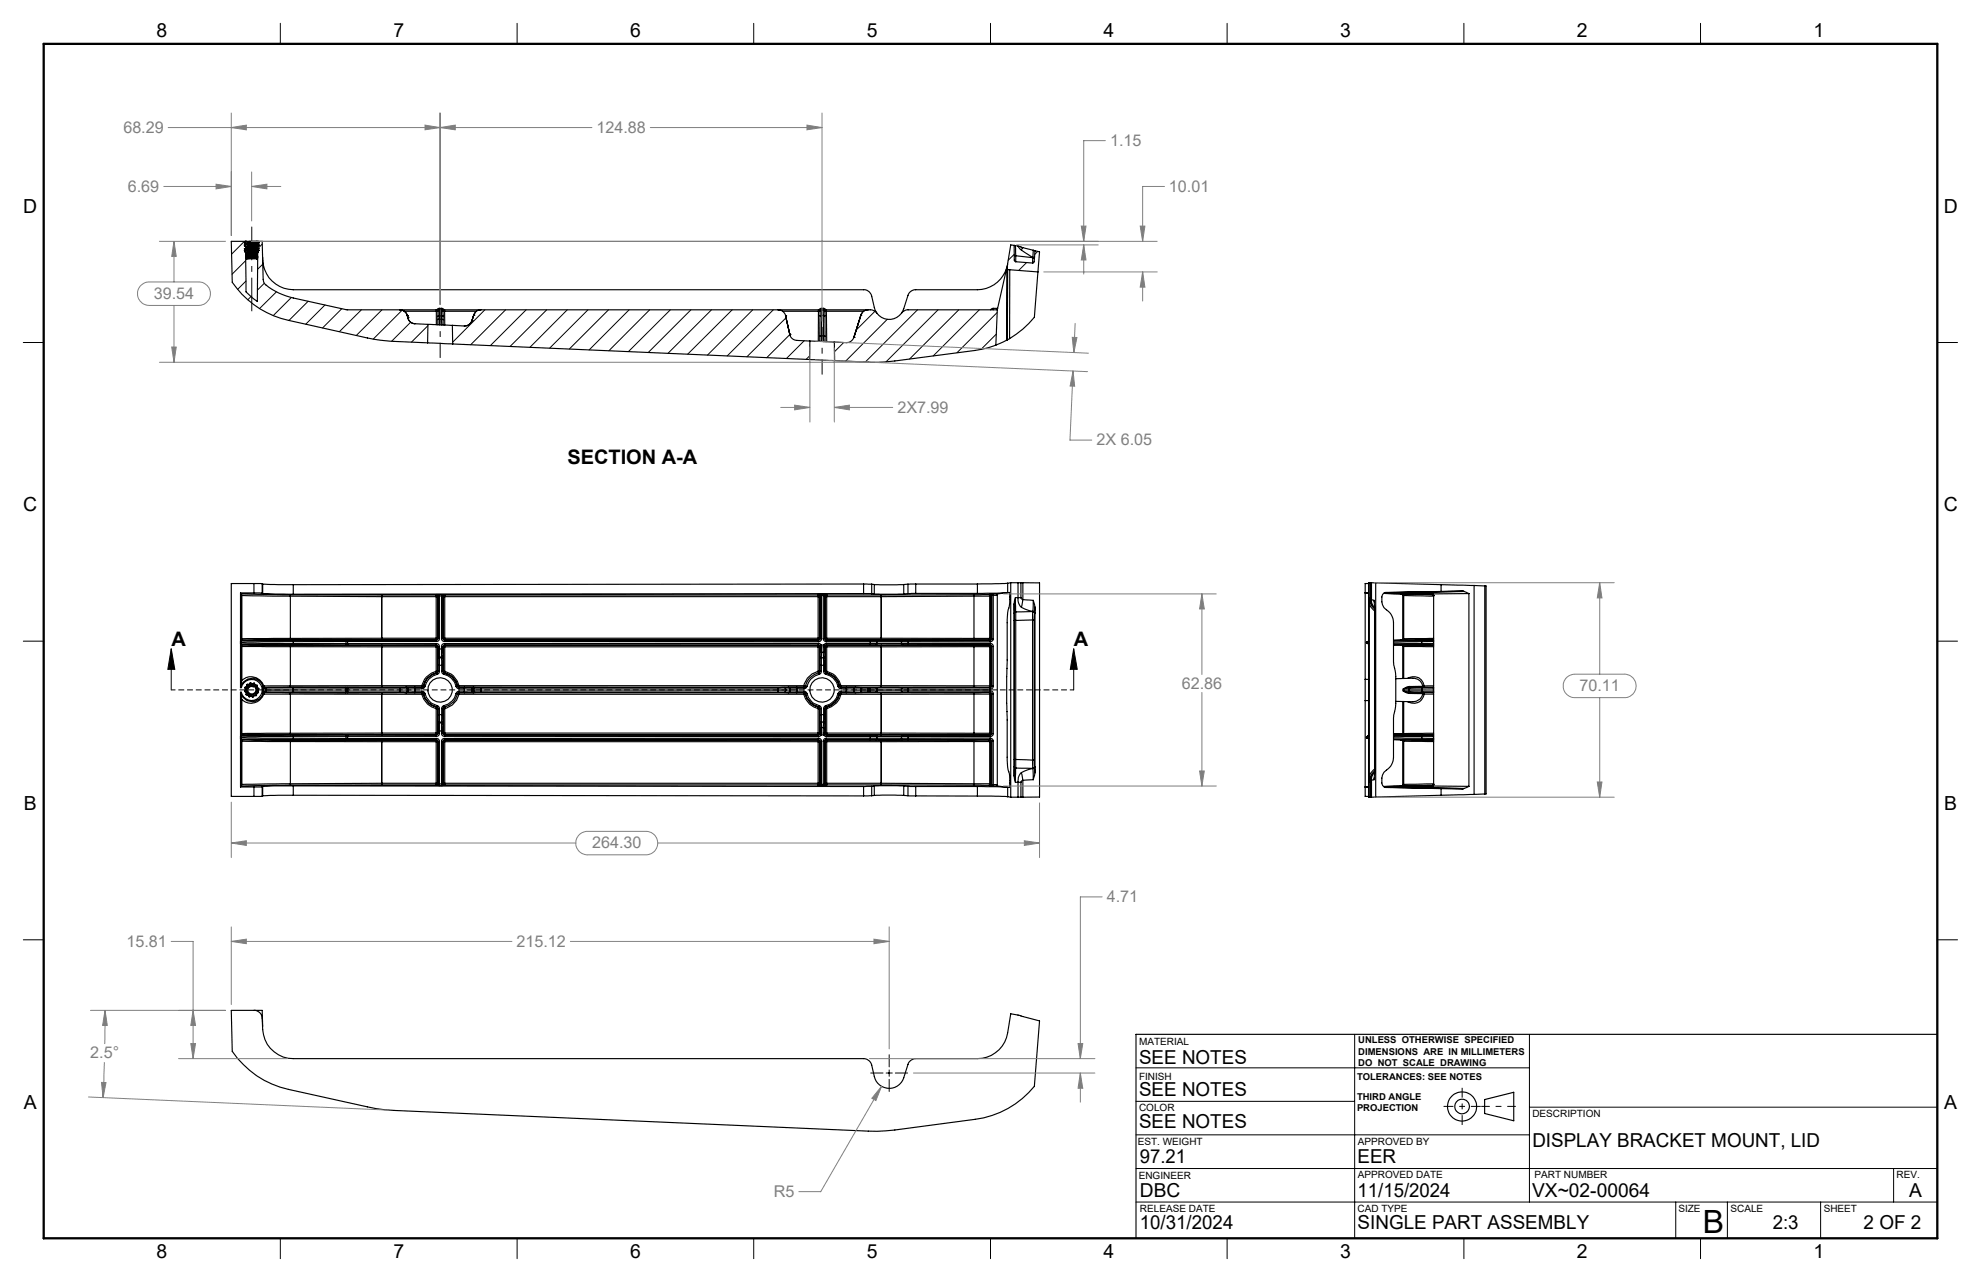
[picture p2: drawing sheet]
<svg xmlns="http://www.w3.org/2000/svg" width="432mm" height="279mm" viewBox="0 0 432 279" stroke-linecap="round" stroke-linejoin="round" font-family="sans-serif">
<defs><g id="words">
<text font-size="7" x="371.2" y="268.7">B</text>
<g font-size="4.4">
<text x="123.7" y="101.2">SECTION A-A</text>
<text x="37.4" y="140.9">A</text>
<text x="234.1" y="140.9">A</text>
</g>
<g font-size="4.2">
<text x="34.1" y="8.1">8</text>
<text x="85.7" y="8.1">7</text>
<text x="137.3" y="8.1">6</text>
<text x="188.9" y="8.1">5</text>
<text x="240.5" y="8.1">4</text>
<text x="292.1" y="8.1">3</text>
<text x="343.7" y="8.1">2</text>
<text x="395.3" y="8.1">1</text>
<text x="5.1" y="46.4">D</text>
<text x="423.7" y="46.4">D</text>
<text x="5.1" y="111.4">C</text>
<text x="423.7" y="111.4">C</text>
<text x="5.2" y="176.5">B</text>
<text x="423.8" y="176.5">B</text>
<text x="248.3" y="232">SEE NOTES</text>
<text x="248.3" y="238.9">SEE NOTES</text>
<text x="5.2" y="241.6">A</text>
<text x="248.3" y="245.9">SEE NOTES</text>
<text x="423.8" y="241.6">A</text>
<text x="334" y="249.9">DISPLAY BRACKET MOUNT, LID</text>
<text x="248.5" y="253.4">97.21</text>
<text x="295.9" y="253.4">EER</text>
<text x="248.5" y="260.8">DBC</text>
<text x="295.9" y="260.8">11/15/2024</text>
<text x="334" y="260.8">VX~02-00064</text>
<text x="416.1" y="260.9">A</text>
<text x="248.5" y="267.9">10/31/2024</text>
<text x="295.9" y="267.9">SINGLE PART ASSEMBLY</text>
<text x="386.4" y="267.9">2:3</text>
<text x="406.2" y="267.9">2 OF 2</text>
<text x="34.1" y="274.2">8</text>
<text x="85.7" y="274.2">7</text>
<text x="137.3" y="274.2">6</text>
<text x="188.9" y="274.2">5</text>
<text x="240.5" y="274.2">4</text>
<text x="292.1" y="274.2">3</text>
<text x="343.7" y="274.2">2</text>
<text x="395.3" y="274.2">1</text>
</g>
<g font-size="3.5" fill="#808080">
<text x="26.9" y="28.9">68.29</text>
<text x="130" y="28.9">124.88</text>
<text x="242" y="31.8">1.15</text>
<text x="27.9" y="41.8">6.69</text>
<text x="254.8" y="41.8">10.01</text>
<text x="33.5" y="65.2">39.54</text>
<text x="195.6" y="90">2X7.99</text>
<text x="239" y="97.1">2X 6.05</text>
<text x="257.6" y="150.1">62.86</text>
<text x="344.3" y="150.7">70.11</text>
<text x="129.1" y="184.9">264.30</text>
<text x="241.3" y="196.7">4.71</text>
<text x="27.6" y="206.3">15.81</text>
<text x="112.6" y="206.3">215.12</text>
<text x="19.7" y="230.7">2.5°</text>
<text x="168.7" y="260.9">R5</text>
</g>
<g font-size="2.2">
<text x="248.3" y="227.6">MATERIAL</text>
<text x="248.3" y="235.3">FINISH</text>
<text x="248.3" y="242.1">COLOR</text>
<text x="334" y="243.4">DESCRIPTION</text>
<text x="248" y="249.5">EST. WEIGHT</text>
<text x="296" y="249.5">APPROVED BY</text>
<text x="248.2" y="257">ENGINEER</text>
<text x="296" y="256.8">APPROVED DATE</text>
<text x="334.5" y="256.8">PART NUMBER</text>
<text x="413.4" y="256.8">REV.</text>
<text x="248.5" y="264">RELEASE DATE</text>
<text x="295.9" y="264">CAD TYPE</text>
<text x="365.8" y="264">SIZE</text>
<text x="377.2" y="264">SCALE</text>
<text x="397.5" y="264">SHEET</text>
</g>
<g font-size="2.1">
<text x="296.1" y="227.3">UNLESS OTHERWISE SPECIFIED</text>
<text x="296.1" y="229.8">DIMENSIONS ARE IN MILLIMETERS</text>
<text x="296.1" y="232.3">DO NOT SCALE DRAWING</text>
<text x="295.8" y="235.3">TOLERANCES: SEE NOTES</text>
<text x="295.8" y="239.6">THIRD ANGLE</text>
<text x="295.8" y="242.1">PROJECTION</text>
</g>
</g></defs>
<g fill="none" stroke="#000" stroke-width=".25">
<path d="M53.3 54.6l.3 .2-.2 .1a1.31 1.31 0 0 1 .2 1.3l.2 .2M53.3 54.6h.1M53.4 52.6l-.1 .2 .2 .2-.2 .2 .2 .2-.2 .2 .3 .1v.4M53.6 54.1l-.3 .1 .3 .2-.3 .2M53.6 54.1h.1M53.7 52.6h-.2l.1 11 2.5 2.1 .1-13.1M53.8 56.4h2.2M53.8 52.6h2.2M53.8 52.6h-3.4l.2 8.9a20.1 20.1 0 0 0 12.3 8.3l18.6 4.1 3.6 .5 8.1 .3M53.8 52.6l.2 .2M53.9 54l.2 .1M53.9 53.9l1.9 .2"/>
<path d="M53.9 55.6l1.9 .2M53.9 55.7l.2 .1M53.9 54.6l.2 .2M53.9 54.7l1.9 .1M53.9 54.6l1.9 .2M53.9 53l1.9 .2M53.9 53l1.9 .1M53.9 53l.2 .1M53.9 53.3l1.9 .1M53.9 53.3l.2 .1M53.9 55l1.9 .1M53.9 55l.2 .1"/>
<path d="M53.9 55.3l.2 .2M53.9 55.3l1.9 .2M53.9 53.7l.2 .1M53.9 53.6l1.9 .2M53.9 56l.2 .1M53.9 56l1.9 .1M53.9 54.3l.2 .1M53.9 54.3l1.9 .1M53.9 56.3h.1M53.9 56.3h.4M53.9 53h.1M53.9 53.3h.1"/>
<path d="M53.9 53.6v.1M53.9 53.9v.1M53.9 54.3h.1M53.9 54.6h.1M53.9 55h.1M53.9 55.6v.1M53.9 56h.1M53.9 56.3l-.1 .1M53.9 54l1.9 .2M53.9 55.7l1.9 .1M53.9 53.3l1.9 .2M53.9 55.4l1.9 .1"/>
<path d="M53.9 53.7l1.9 .1M53.9 56l1.9 .2M53.9 54.3l1.9 .2M53.9 52.7h.5M53.9 52.7l1.3 .2M53.9 52.7l1.9 .1M54 56.2l.3 .1M54 56.2l-.1 .1M54 52.8l.6 .1M54 52.8l-.1 .2M54.1 54.1l1.5 .2M54.1 55.8l1.5 .2"/>
<path d="M54.1 54.8l1.5 .2M54.1 53.1l1.5 .2M54.1 53.4l1.5 .2M54.1 55.1l1.5 .2M54.1 55.5l1.5 .1M54.1 53.8l1.5 .1M54.1 56.1h.1M54.1 56.1l1.6 .1M54.1 54.4l1.5 .2M54.1 54.5l-.2 .1M54.1 54.5l1.5 .1M54.1 55.1l-.2 .2"/>
<path d="M54.1 54.8l-.2 .2M54.1 54.2l-.2 .1M54.1 54.2l1.5 .1M54.1 53.5l-.2 .1M54.1 53.5l1.5 .2M54.1 55.5l-.2 .1M54.1 55.5l1.5 .2M54.1 55.8l-.2 .2M54.1 53.8l-.2 .1M54.1 53.8l1.5 .2M54.1 53.2l-.2 .1M54.1 53.2l1.5 .1"/>
<path d="M54.1 56.1l-.1 .1M54.1 53.1v.1M54.1 53.4v.1M54.1 53.8h.1M54.1 54.1v.1M54.1 54.4v.1M54.1 54.8h.1M54.1 55.1h.1M54.1 55.5h.1M54.1 55.8h.1M54.3 52.6h1.7M54.4 52.7h1.4"/>
<path d="M54.4 52.7l1.4 .1M54.6 52.9h.6M54.6 52.9l1 .1M55.2 52.9l.4 .1M55.6 54.6l.2 .2M55.6 55.3l.2 .2M55.6 55l.2 .1M55.6 54.3l.2 .1M55.6 53.7l.2 .1M55.6 55.7l.2 .1M55.6 56l.2 .2M55.6 54l.2 .1"/>
<path d="M55.6 53.3l.2 .1M55.6 53l.2 .2M55.6 53h.1M55.6 53.3h.1M55.6 53.6v.1M55.6 53.9v.1M55.6 54.3h.1M55.6 54.6h.1M55.6 55h.1M55.6 55.3h.1M55.6 55.6v.1M55.6 56h.1"/>
<path d="M55.7 56.2l.3 .2M55.8 52.7h.1M55.8 52.7v.1M55.8 54.2l-.2 .1M55.8 55.8l-.2 .2M55.8 54.8l-.2 .2M55.8 53.2l-.2 .1M55.8 53.5l-.2 .1M55.8 55.1l-.2 .2M55.8 55.5l-.2 .1M55.8 53.8l-.2 .1M55.8 56.2h-.1"/>
<path d="M55.8 54.5l-.2 .1M55.8 52.8l-.2 .2M55.8 52.8h.1M55.8 53.4v.1M55.8 53.8h.1M55.8 54.1v.1M55.8 54.4v.1M55.8 54.8h.1M55.8 55.1h.1M55.8 55.5h.1M55.8 55.8h.1M56 52.6h1.1l.3 8.3a1.57 1.57 0 0 0 .6 1.3 14.5 14.5 0 0 0 5.9 2.7l11.6 2.6h19.6"/>
<path d="M56 52.6l-.2 .1M56 56.4h.1M56.2 55.1h-.1M56.3 52.6l.1 .2-.2 .2 .2 .2-.2 .2 .2 .2-.3 .1v.4l.3 .2-.3 .1 .3 .2M56.4 54.6l-.3 .2 .2 .1a1.31 1.31 0 0 0-.1 1.3l-.2 .2M56.4 54.6h.1M57.3 56.1a6.7 6.7 0 0 0 6.6 7h124.7l.9 .5 .4 .6a11.6 11.6 0 0 0 1.2 3.9v.2M219.4 58.7l6.8 .6M219.5 58.3a6.8 6.8 0 0 1-6.5 4.8h-13.7l-.9 .5-.4 .5-1 3.2-.5 1M219.5 58.7l-.1 15.5M219.5 58.3v.4M219.5 58.3l-2 8.9"/>
<path d="M219.6 57.5l-.1 .8M219.6 58.7v15.4M220.1 58.8v15M221.1 53.5v3.3l.3 .2M221.1 53.5h.2M221.1 53.5l-.8-.1-.9 5.3M221.1 55.6l.3 .1M221.3 53.5l.1 2.2M221.3 53.5l.6 .1M221.4 55.7v1.3M221.4 55.7l3.7 .5M221.4 57l3.7 .3"/>
<path d="M221.9 53.6l.7 .9M221.9 53.6l1.1 .4M222.6 54.5l2.5 1.7M223 54l-.4 .5M223 54l2.2 .5M225.1 56.2h.1M225.1 56.2v1.1M225.1 56.1v.1M225.2 54.5l-.1 1.6M225.2 54.5l.4 .1M225.5 56.1l-.4 .1M225.5 56l-.4 .1"/>
<path d="M225.6 54.6l-.2 2.4-.1 .3h-.2M225.6 54.6l1 .3-.4 4.4M226.2 59.3l-.7 9.8a20.4 20.4 0 0 1-5.4 4.7M87.2 67.5a1.66 1.66 0 0 1 1.6 1.3 1.68 1.68 0 0 0-1.6-1.3zM88.2 67.8h6.9M88.8 68.8h.1M88.8 68.8l.1 .5M88.9 69.3a1.6 1.6 0 0 0 1.6 1.3M88.9 69.3h.1M88.9 69.3a1.59 1.59 0 0 0 1.6 1.3M90.5 70.6l2.8 .1M93.2 74.7l5.5 .3"/>
<path d="M93.3 70.7l5.3 .2M93.3 70.7l-.1 4M95.1 67.8h.4M95.1 67.5v.3M95.1 67.5h.7M95.1 67.8v3M95.4 69.6v1.2M95.5 67.8v1.1M95.5 68.9l-.1 .7M95.8 69.6v1.2M95.8 69.6h.4M95.8 69.6h-.4"/>
<path d="M95.8 68.9h.4M95.8 68.9h-.3M95.8 67.5v1.4M95.8 67.5h.4M95.8 67.5l-.3 .3M95.8 67.2v.3M95.8 67.2l-.6 .3M95.8 68.9v.7M95.8 67.2h.4M96.2 69.6l.1 1.2M96.2 69.6l.4 .1M96.2 68.9v.7"/>
<path d="M96.2 68.9h.4M96.2 67.5v1.4M96.2 67.5l.4 .3M96.2 67.5h.7M96.2 67.2v.3M96.2 67.2l.6 .3M96.6 67.8v1.1M96.6 67.8h.3M96.6 69.7v1.1M96.6 68.9v.8M96.9 67.5v.3M96.9 67.5h81.5"/>
<path d="M96.9 67.8h7M96.9 67.8v3M98.6 70.9l.1 4.1M98.6 70.9l2.6 .1M98.7 75l77.8 3.4M102.9 69.9h.1M102.9 69.9a1.73 1.73 0 0 1-1.7 1.1M102.9 69.9a1.65 1.65 0 0 1-1.7 1.1M103.3 68.7h.1M103.3 68.7l-.4 1.2M103.5 68.2l-.2 .5M104.8 67.5a1.64 1.64 0 0 0-1.5 1.2"/>
<path d="M170.2 67.7l-.6-.2a1.66 1.66 0 0 1 1.6 1.3M170.6 67.8h7.8M171.2 68.8h.1M171.2 68.8l1 4.1M172.2 72.9h.1M172.2 72.9v.2M172.2 72.9a1.6 1.6 0 0 0 1.5 1.3l2.8 .1M176.5 78.4l5.4 .2M176.5 74.3l5.4 .2M176.5 74.3v4.1M178.4 67.8h.3M178.4 67.5v.3"/>
<path d="M178.4 67.5h.6M178.4 67.8v6.6M178.7 73.3v1.1M178.7 67.8l.1 .1M178.8 68.9l-.1 4.4M178.8 67.9v1M179 67.5l.1 .1M179 67.5h.5M179 67.5l-.3 .3M179 73.2v1.2M179 73.2h.5M179 73.2l-.3 .1"/>
<path d="M179.1 68.8l-.1 4.4M179.1 68.8h.4M179.1 68.8l-.3 .1M179.1 67.6v1.2M179.1 67.6l-.3 .1v.2M179.1 67.2v.3l-.3 .3M179.1 67.2l-.6 .3M179.1 67.2h.4M179.5 68.8v4.4M179.5 68.8h.3M179.5 67.6v1.2M179.5 67.6l.2 .1 .1 .2"/>
<path d="M179.5 67.2v.3M179.5 67.2l.5 .3M179.5 73.2v1.3M179.5 73.2l.3 .1M179.5 67.5v.1M179.5 67.5l.3 .3M179.5 67.5h.6M179.8 67.9v.9M179.8 68.8v4.5M179.8 73.3v1.2M179.8 67.8v.1M179.8 67.8h.3"/>
<path d="M180.1 67.5h9.6a1.91 1.91 0 0 1 1.4 .8M180.1 67.5v.3M180.1 67.8h8.2M180.1 67.8l.1 6.7M181.9 74.5v4.1M186.1 73.5h.1M186.1 73.5a1.73 1.73 0 0 1-1.6 1.2l-2.6-.2M187.6 68.7h.1M187.6 68.7l-1.5 4.8M187.9 68.2l-.3 .5M189.2 67.5a1.73 1.73 0 0 0-1.6 1.2M191.1 68.3a3.3 3.3 0 0 0 5.4 0"/>
<path d="M216.5 67.2v.3M216.5 67.2l-.6 .3M216.5 67.2h1M217.1 75.2l-1.7 .6-2.9 .6-19.6 2.5-2.9 .1-8.1-.4M217.4 67.5h-19.5a1.91 1.91 0 0 0-1.4 .8M217.4 67.5l-.3 7.7M217.5 67.2l-.1 .3M219.4 74.2l-2.3 1M219.6 74.1l-.2 .1M220.1 73.8l-.5 .3M52.4 139.8l.1 .1M52.4 129.2l.2 .2"/>
<path d="M52.4 129.2h3M52.4 129.2v20.7M52.5 139.6l-.1 .2M52.5 139.9v.3M52.6 129.4l10.8 .2M52.6 129.4v.2M52.6 139.4v.1M52.6 129.6l.1 .2M52.6 129.6v9.8M52.6 139.5l-.1 .1M52.7 139.2l-.1 .2M52.7 129.8l10.6 .1"/>
<path d="M52.7 129.8v9.4M55.4 129.2l1.7 .1M55.4 127.2h1.7M55.4 127.2v2M55.4 127.2h-5v46.4h5M57.1 129.3h.2M57.1 127.2v2.1M57.1 127.2l.2 .1M57.3 129.3l6.6 .2M57.3 127.3l6.6 .1M57.3 127.3v2M63.3 139.1l-10.6 .1"/>
<path d="M63.3 139.1l.1 .4M63.3 129.9v9.2M63.3 129.9l19.9 .1M63.4 139.5h-10.8M63.4 129.6l-.1 .3M63.4 129.6l19.9 .1M63.9 139.5v.3M63.9 139.5l-11.4 .1M63.9 139.5h11.4M63.9 139.8l-11.4 .1M63.9 127.4v2.1M63.9 139.8v.5"/>
<path d="M75.3 139.5h.5M75.3 139.5l.1 .3M75.4 139.8h.4M75.4 139.8h-11.5M75.4 139.8v.5M75.8 139.5v.3M75.8 139.8v.5M75.8 139.8h19.3M75.8 139.5h19.3M83.2 139.1l.1 .4zM83.2 139.1h.1M83.2 130h.1"/>
<path d="M83.2 130v9.1M83.2 130h11.9M83.3 129.7l-.1 .3M83.3 129.7h11.8M95.1 129.7l.3 .3M95.1 139.1v.4M95.1 129.7v.3M95.1 139.1h.3M95.1 130h.3M95.1 139.5h-31.7M95.1 139.5h.1M95.1 139.1h-31.8"/>
<path d="M95.1 130v9.1M95.1 129.6h.7M95.1 139.5v.3M95.1 129.6l.4 .3M95.1 129.6v.1M95.4 139.1l-.3 .4M95.4 130v9.1M95.4 139.1h.1M95.5 129.9h.3M95.5 139.1l-.1 .3-.3 .1M95.5 139.1h.3M95.5 129.9v9.2"/>
<path d="M95.5 129.9l-.1 .1M95.8 139.1a.61 .61 0 0 1-.7 .7M95.8 129.6v.3M95.8 129.6h.4M95.8 129.9v9.2M95.8 129.9h.4M96.2 129.6h.7M96.2 139.1a.61 .61 0 0 0 .7 .7M96.2 129.6v.3M96.2 129.9h.4M96.2 139.1h.4M96.2 129.9v9.2"/>
<path d="M96.6 139.1l.3 .4M96.6 129.9v9.2M96.6 129.9v.1M96.6 139.1l.1 .2 .2 .2M96.6 139.1h.3M96.6 130h.3M96.6 130v9.1M96.6 139.1h.1M96.9 139.5v.3M96.9 129.6l-.3 .3M96.9 129.6v.1M96.9 139.8h81.5"/>
<path d="M96.9 139.5h81.5M96.9 139.1v.4M96.9 129.7v.3M96.9 129.7l-.2 .1-.1 .2M96.9 129.7h81.4M96.9 139.5h81.4M96.9 139.5h.1M96.9 139.1h81.4M96.9 130h81.4M96.9 130v9.1M178.3 139.1v.4M178.3 129.7v.3"/>
<path d="M178.3 129.7l.4 .3M178.3 139.1h.4M178.3 130h.4M178.3 139.5h.1M178.3 130v9.1M178.4 129.5h.7M178.4 139.5v.3M178.4 129.5l.4 .3M178.4 129.5l-.1 .2M178.7 139.1l-.4 .4M178.7 139.1l.1 .1M178.7 130v9.1"/>
<path d="M178.8 139.2l-.4 .3M178.8 139.2h.3M178.8 129.8v9.4M178.8 129.8l-.1 .2M179.1 139.2l-.2 .4-.5 .2M179.1 129.8h-.3M179.1 129.5v.3M179.1 129.5h.4M179.1 129.8v9.4M179.1 129.8h.4M179.5 129.5h.6M179.5 139.2a.66 .66 0 0 0 .6 .6"/>
<path d="M179.5 129.5v.3M179.5 129.8h.3M179.5 139.2h.3M179.5 129.8v9.4M179.8 139.2l.3 .3M179.8 129.8v9.4M179.8 129.8l.1 .2M179.9 139.1l.1 .2 .2 .2M179.9 139.1h.3M179.9 130h.3M179.9 139.1l-.1 .1M179.9 130v9.1"/>
<path d="M180.1 139.5v.3M180.1 129.5l-.3 .3M180.1 129.5l.1 .2M180.1 139.8h9.6M180.1 139.5h9.6M180.2 129.7l-.2 .1-.1 .2M180.2 139.1v.4M180.2 129.7v.3M180.2 129.7h11.9M180.2 139.5h32.1M180.2 139.5h-.1M180.2 139.1h11.9"/>
<path d="M180.2 130h11.9M180.2 130v9.1M188.2 129.4h1.8M188.2 127.3h1.8M188.2 129.4l-124.3 .1M188.2 127.3v2.1M188.2 127.3l-124.3 .1M189.7 139.5h1.2M189.7 139.5v.3M189.7 139.8h1.4M189.7 139.8v.4M190 129.4h.6"/>
<path d="M190 127.3v2.1M190 127.3l.6 .1M190.6 129.4h6.4M190.6 127.4h6.4M190.6 127.4v2M190.9 139.5h5.8M190.9 139.5l.2 .3M191.1 139.8h5.4M191.1 139.8v.4M192.1 139.1v.4v-.4M192.1 129.7v.3M192.1 139.1h.1"/>
<path d="M192.1 130h.1M192.1 130v9.1M192.1 139.1h20.2M196.5 139.8h1.4M196.5 139.8v.4M196.7 139.5h1.2M196.7 139.5l-.2 .3M197 127.4v2M197.9 129.4h-.9M197.9 127.3v2.1M197.9 127.3l-.9 .1M197.9 139.5v.3"/>
<path d="M197.9 139.5h17.9M197.9 139.8v.4M197.9 139.8l17.9 .1M199.6 129.3l-1.7 .1M199.6 127.3h-1.7M199.6 129.3h13.4M199.6 127.3v2M199.6 127.3h13.4M212.3 139.5h3.3M212.3 129.6v.3M212.3 129.6l-20.2 .1M212.3 139.1v.4"/>
<path d="M212.3 139.1h3.4M212.3 129.9h3.4M212.3 129.9l-20.2 .1M212.3 129.9v9.2M213 127.3v2M215.6 129.6h-3.3M215.6 129.6l.3 .3M215.6 129.6l.1 .3M215.6 139.5h.2M215.7 139.1l-.1 .4M215.7 139.1h.2M215.7 129.9h.2"/>
<path d="M215.7 129.9v9.2M215.8 129.4h.7M215.8 139.5v.4M215.8 129.4l.4 .4M215.8 129.4l-.2 .2M215.9 139.1l-.3 .4M215.9 139.1l.3 .1M215.9 129.9v9.2M216.2 139.2l-.4 .3M216.2 139.2h.3M216.2 129.8v9.4M216.2 129.8l-.3 .1"/>
<path d="M216.5 139.2l-.1 .4-.6 .3M216.5 129.4v.4M216.5 129.8h-.3M216.5 129.4h1M216.5 129.8v9.4M216.5 129.8h.9M217.4 129.8v41.2M217.5 129.4l-.1 .4M219.5 129.2l-6.5 .1M219.5 129.2l-2 .2M219.6 129.2l.4-.1 .1 .8a9.5 9.5 0 0 1-.5 3.6l-.2 14 .1 17.5a11.1 11.1 0 0 0 .6 4v2.3l-.1 .3h-.4M219.6 129.2h-.1"/>
<path d="M219.6 127.1l-6.6 .2M219.6 127.1v2.1M220.3 127v46.7M220.3 127h1.6M220.3 127l-.7 .1M221.1 131.6v2.1M221.1 131.6v37.5M221.1 133.7v1.5h.3M221.3 130.2l-.2 1.4M221.3 130.2l.1 3.1M221.3 130.2h.6M221.4 133.3l-.3 .4"/>
<path d="M221.4 133.3v1.9M221.4 135.2v30.3M221.9 130.2l.1 1.1 .6 1.1M221.9 130.2h.6M221.9 127h.6M221.9 127v3.2M222.5 130.2l.5 .5M222.5 127h.5M222.5 127v3.2M222.6 132.4l2.5 .9M223 130.7l-.4 1.7M223 130.7l2.2 .1"/>
<path d="M223 127v3.7M223 127h3.6v46.7h-3.6M225.1 135.1l-3.7 .1M225.1 135.1h.3M225.1 135.1v30.6M225.1 133.3h-3.7M225.1 133.2v.1M225.1 133.2l.4 .4M225.1 133.3h.1M225.1 133.3v1.8M225.1 133.3l.4 .3M225.2 130.8l-.1 2.4"/>
<path d="M225.2 130.8l.4 1.5M225.4 135.1v30.6M225.5 133.6l-.1 1.5M225.5 133.6h.1M225.6 132.3l-.1 1.3M225.6 132.3v36.1M297.6 129.2h.1M297.6 129.2l.7 .1zM297.9 139.9v.3M298.1 139.8v.1M298.1 139.8l-.2 .1M298.1 139.9h-.2"/>
<path d="M298.1 139.9v.3M298.1 139.9h.2M298.3 139.7l-.2 .1M298.3 127.2h-.7v20.9M298.4 131.6l.4 .7 .8 .8M298.4 131.6v37.5M298.5 130.2l-.1 1.4M298.5 130.2a3.4 3.4 0 0 0 1.1 2.5M298.5 130.2h.1M298.6 130.2l.3 1.4 .6 .8M298.6 130.2h.2M298.6 127h.2"/>
<path d="M298.6 127h-.3v46.7h.3M298.6 127v3.2M298.8 130.2l.1 .5M298.8 127h.1M298.8 127v3.2M298.9 130.7l.6 .1M298.9 130.7l.1 .6 .5 1.1M298.9 127v3.7M298.9 127h1M299.5 132.4l.1 .1M299.5 130.8v39.1M299.5 130.8v.4"/>
<path d="M299.9 127v46.7M299.9 127l14.2 .4M301.7 129.3l6.3 .2 .1-.2M301.7 129.3h-.1l3.7 .1M301.7 129.3h.1M301.9 129.2h1.4M303.3 129.2l4.8 .1M303.3 129.2l8.9 .2M305.3 129.4l.5 .2M305.3 129.4l7 .2M305.8 139.4l-.5 .1M305.8 129.6l.2 .2"/>
<path d="M305.8 129.6v9.8M306 139.2l-.2 .2M306 129.8v9.4M308.1 129.4h1.4M308.1 129.3l4.1 .1M308.1 129.3h.1M309.5 129.4h2.5M309.5 129.4h.1M309.9 139.8l-6.2 .1M309.9 139.8v.5M310.2 139.5l-6.5 .1 1.6-.1M310.2 139.5l-.2 .1-.1 .2"/>
<path d="M310.2 139.5h2.3h-7.2M312 129.4l.3 .1h-.1M312 129.4h.1M312.2 129.4h.1M312.2 129.5h.1M312.2 129.6h.2M312.2 129.6h.1M312.2 129.4l.3 .4M312.2 129.5l.3 .3M312.2 129.6l.3 .3-6.5-.1M312.5 139.8h.1M312.5 139.8v.5"/>
<path d="M312.5 139.8h-2.6M312.5 139.7v.1M312.5 139.1l-6.5 .1M312.5 129.8v41.2M314.1 127.4v1.5h5M314.1 127.4l7.2 .2M319.1 128.9l-16.9 .2a1.02 1.02 0 0 0-1 1 2.96 2.96 0 0 0 1.6 3.3l.5 .7 .4 1.2v9l.5 2.9v6.3l-.5 3v8.5a3.8 3.8 0 0 1-2 3.3 2.62 2.62 0 0 0-.2 3l.5 .3 12.1 .3M319.1 128.9h.1M319.1 128.9l1.1 .5M319.1 128.9l-15.8 .3M320.2 129.4v42M320.2 129.4h-8"/>
<path d="M321.3 127.6v45.5M321.3 127.6l2.3 .1M323.6 127.7h.3v45.3h-.3M323.6 127.7v45.3M52.4 140.3l.1 .2M52.4 150.9v20.6M52.4 149.9h.2M52.4 150.9h.2M52.4 150.9h.1M52.5 140.5l11.4 .1M52.5 140.2l-.1 .1M52.5 140.2l11.4 .1"/>
<path d="M52.5 140.5h.1M52.5 159.9l-.1 .5M52.5 159.9l.1 .3h.2M52.5 150.9l.1 .5M52.5 149.8l.1 .1M52.5 149.8l-.1 .1M52.6 149.9a2.3 2.3 0 0 1 3.5-1.4 2.3 2.3 0 0 1 0 3.8 2.3 2.3 0 0 1-3.5-1.4M52.6 149.3l-.1 .5M52.6 149.3a2.56 2.56 0 0 1 2.5-1.5 2.56 2.56 0 0 1 2.3 1.8M52.6 151.4v.8M52.6 150.9h-.1M52.6 140.5v.2"/>
<path d="M52.6 148.6v.7M52.6 140.5l10.8 .1M52.6 159.9l.4 .3M52.6 152.2l.1 .3M52.6 140.7l.1 .2M52.6 159.9h.1M52.6 140.7v7.9M52.6 152.2v7.7M52.6 159.9h-.1M52.7 148.2l-.1 .4M52.7 148.2a2.97 2.97 0 0 1 4.8 1.3M52.7 140.9h10.6"/>
<path d="M52.7 159.9l.3 .3M52.7 140.9v7.3M52.7 152.5v7.4M53.8 149.2h.1a.52 .52 0 0 0 .7-.4 .51 .51 0 0 0 .8 .1 .5 .5 0 0 0 .7 .4v.5l.3 .3a.51 .51 0 0 0-.1 .8l-.3 .3-.2 .4a.47 .47 0 0 0-.7 .3 .51 .51 0 0 0-.8 0l-.2-.4-.5-.1a.57 .57 0 0 0-.3-.8l.2-.4-.1-.4a.45 .45 0 0 0 .4-.6zM54.1 149.7a.92 .92 0 0 1 1.6 .3 .92 .92 0 0 1-1.1 1.2 .83 .83 0 0 1-.5-1.1 .83 .83 0 0 1 1.1-.4 .89 .89 0 0 0-1.3 .3zM57.3 151.1l.1 .1M57.3 149.6l.1 .6M57.3 149.6l.3 .3M57.4 150.6l-.1 .5M57.4 151.2a2.57 2.57 0 0 1-2.3 1.7 2.57 2.57 0 0 1-2.5-1.5M57.4 149.6h-.1M57.4 150.2v.4"/>
<path d="M57.4 151.2l.1 .1M57.4 150.2h.6M57.4 150.6h.6M57.4 150.6l.2 .3M57.4 149.6l.3 .2M57.5 151.3a2.98 2.98 0 0 1-4.8 1.2M57.5 149.5l-.1 .1M57.5 151.3h5.8M57.5 149.5l.2 .3M57.6 150.9l-.3 .2M57.6 149.9l-.2 .3M57.6 149.9h.2"/>
<path d="M57.6 150.9h.2M57.6 150.9h.1M57.7 150.9l-.3 .3M57.7 150.9l5.7 .1M57.7 150.9l-.2 .4M57.7 149.8l-.1 .1M57.8 149.9l.2 .3M57.8 149.9l6.1-.1v.4M57.8 150.9h6.1M58 150.2v.4M58 150.6l-.2 .3M58 150.2h5.9"/>
<path d="M58 150.6h5.9M63.3 159.8l-10.6 .1M63.3 149.5h-5.8M63.3 159.8l.1 .3M63.3 149.5l.1 .3M63.3 140.9v8.6M63.3 151.3v8.5M63.3 140.9l31.8 .1M63.3 151.3h19.9M63.4 140.6l-.1 .3M63.4 149.8h-5.7M63.4 151l-.1 .3"/>
<path d="M63.4 140.6l31.7 .1M63.4 149.8h28.6M63.4 151h28.6M63.9 140.6h11.4M63.9 150.9l11.4 .1M63.9 140.3v.3M63.9 150.6v.3M63.9 150.2v.4M63.9 140.3h11.5M63.9 150.6h11.5M75.3 140.6h.5M75.4 150.1l-.1-.3h.5v.3"/>
<path d="M75.4 150.6l-.1 .4M75.4 140.3l-.1 .3M75.4 140.3h.4M75.4 150.6h.4M75.4 150.1h.4M75.4 150.1l-11.5 .1M75.4 150.1v.5M75.8 150.6v.4h-.5M75.8 140.3v.3M75.8 140.3h19.3M75.8 150.1v.5M75.8 150.6h11.4"/>
<path d="M75.8 150.1h11.4M83.2 159.8l.1 .3M83.2 149.4l.1 .4M83.2 141h.1M83.2 151.3h.1M83.2 149.4h.1M83.2 159.8h.1M83.2 149.4l-19.9 .1M83.2 141v8.4M83.2 151.3v8.5M83.2 149.4h8.7M83.2 151.3h8.7"/>
<path d="M83.3 140.7l-.1 .3M83.3 151l-.1 .3M87.2 150.1v-.3h1.3l.3 .3M87.2 150.6v.3l1.1 .1 .4-.1 .1-.3M87.2 150.1v.5M87.2 150.1h1.6M87.2 150.6h1.6M88.8 150.1v.5M88.8 150.6h.1M88.8 150.1h.1M88.9 150.6l-.3 .4h1.9v-.4M88.9 150.1v.5"/>
<path d="M88.9 150.6h1.6M90.5 150.1v-.3h-1.9l.3 .3M90.5 150.1h-1.6M90.5 150.1v.5M90.5 150.6h1.5M90.5 150.1h1.5M91.9 151.3a4.2 4.2 0 0 0 3.2 3.1M91.9 149.4l.1 .4M91.9 149.4l.4 .1M92 149.8h.1M92 151h.1M92 150.6l.4 .2 .2 .3"/>
<path d="M92 150.6v.4M92 149.8v.3M92 151l.3 .2M92 151l-.1 .3M92.3 151.2a3.9 3.9 0 0 0 2.9 2.9M92.3 149.5l.3 .1M92.3 151.2a3.8 3.8 0 0 0 2.8 2.9M92.3 149.5h.1M92.3 149.5l-.3 .3M92.3 151.2l-.4 .1M92.3 151.2h.1M92.6 151.1a3.6 3.6 0 0 0 2.6 2.7"/>
<path d="M92.6 149.6l-.2 .4-.4 .1M92.6 151.1l-.3 .1M95.1 140.7h.2l.1 .3M95.1 140.7v.3M95.1 159.8v.3M95.1 146.3a4.2 4.2 0 0 0-3.2 3.1M95.1 146.3v.3M95.1 141h.3M95.1 159.8h.3M95.1 146.3h.3M95.1 154.4h.3M95.1 159.8h-31.8"/>
<path d="M95.1 141v5.3M95.1 154.4v5.4M95.1 140.3a.61 .61 0 0 1 .7 .6M95.1 140.3v.3M95.1 140.6l.4 .3M95.1 140.6h-19.3M95.1 140.6v.1M95.1 146.6a3.8 3.8 0 0 0-2.8 2.9M95.1 146.6h.1M95.1 154.1l.3 .3M95.1 154.1v.3M95.1 154.1h.1"/>
<path d="M95.2 146.6a3.8 3.8 0 0 0-2.9 2.9M95.2 146.6v.4M95.2 154.1l.2 .3M95.2 153.8l.4 .2 .2 .4M95.2 147a3.5 3.5 0 0 0-2.6 2.6M95.2 153.8v.3M95.4 143.1v1.9h.4M95.4 154.4h.1M95.4 159.8l-.3 .3M95.4 143.1l.1 .2 .3 .1M95.4 154.4h.4M95.4 146.3l-.2 .3"/>
<path d="M95.4 146.3h.4M95.4 146.3l-.3 .3M95.4 159.8h.1M95.4 141v5.3M95.4 154.4v5.4M95.4 157.7l.1 .2M95.5 141.5v1.4M95.5 141.5h.3M95.5 142.9l.3 .3M95.5 157.9v1.4M95.5 159.3h.3M95.5 140.9h.3"/>
<path d="M95.5 159.8l-.4 .4M95.5 159.8h.3M95.5 140.9l-.1 .1M95.5 140.9v.6M95.5 159.3v.5M95.5 142.9l-.1 .2M95.8 141.5h.4M95.8 159.8v.1a.61 .61 0 0 1-.7 .6M95.8 159.3h.4M95.8 157.6v1.7M95.8 157.6h.4M95.8 141.5v1.7"/>
<path d="M95.8 143.2h.4M95.8 157.6l-.3 .3M95.8 155.8h-.4v1.9M95.8 143.4h.4M95.8 157.4h.4M95.8 157.4h-.3l-.1 .3M95.8 155.8v1.6M95.8 143.4v1.6M95.8 155.8h.5M95.8 146.3l-.2 .5-.4 .2M95.8 145h.5M95.8 140.9v.6"/>
<path d="M95.8 143.2v.2M95.8 145v1.3M95.8 154.4v1.4M95.8 157.4v.2M95.8 159.3v.5M96.2 159.8a.61 .61 0 0 0 .7 .7M96.2 157.6v1.7M96.2 141.5v1.7M96.2 157.6l.4 .3v1.4M96.2 159.3h.4M96.2 141.5h.4M96.2 140.9h.4"/>
<path d="M96.2 159.8h.4M96.2 143.4l.3-.1 .1-.2v1.9h-.3M96.2 143.2v.2M96.2 143.4l.1 1.6M96.2 140.9v.6M96.2 157.4v.2M96.2 159.3v.5M96.3 155.8h.3v1.9l-.1-.3h-.3M96.3 146.3l.1 .5 .4 .2M96.3 155.8l-.1 1.6M96.3 146.3h.3M96.3 154.4h.3"/>
<path d="M96.3 145v1.3M96.3 154.4v1.4M96.6 141.5v1.4l-.4 .3M96.6 159.8l.3 .4M96.6 140.9v.6M96.6 159.3v.5M96.6 140.9v.1M96.6 146.3l.3 .3M96.6 154.4h.1M96.6 154.4v5.4M96.6 146.3h.1M96.6 159.8l.1 .2 .2 .1"/>
<path d="M96.6 159.8h.3M96.6 141h.3M96.6 146.3h.3M96.6 154.4h.3M96.6 141v5.3M96.6 159.8h.1M96.8 147a3.5 3.5 0 0 1 2.6 2.6M96.8 153.8l-.4 .2-.1 .4M96.8 153.8l.1 .3M96.9 146.6l-.1 .4M96.9 146.6a3.8 3.8 0 0 1 2.8 2.9M96.9 146.6h.1"/>
<path d="M96.9 154.1h.1M96.9 154.1l-.3 .3M96.9 154.1v.3M96.9 140.3a.61 .61 0 0 0-.7 .6M96.9 140.3v.3M96.9 140.6l-.3 .3M96.9 140.6h81.5M96.9 140.6v.1M96.9 159.8v.3M96.9 140.7v.3M96.9 146.3a4.1 4.1 0 0 1 3.1 3.1M96.9 140.7h-.2l-.1 .3"/>
<path d="M96.9 146.3v.3M96.9 140.7h81.4M96.9 159.8h81.4M96.9 141h81.4M96.9 141v5.3M96.9 154.4v5.4M99.4 149.6l.3 .4 .4 .1M99.4 151.1a3.5 3.5 0 0 1-2.6 2.7M99.4 151.1l.3 .1M99.7 149.5l-.3 .1M99.7 151.2a3.7 3.7 0 0 1-2.8 2.9M99.7 151.2h.1"/>
<path d="M99.7 149.5l.3 .3M99.7 151.2l.3 .1M99.7 149.5h.1M100 151h.1M100 151.3a4.2 4.2 0 0 1-3.1 3.1M100 149.4l.1 .4-.4-.3M100 149.8l.1 .3M100 151l-.3 .2M100 149.4l-.3 .1M100 149.8h75.2M100 151h75.2M100 149.4h75.2"/>
<path d="M100 151.3h75.2M100.1 151l-.1 .3M100.1 150.6l-.4 .2-.3 .3M100.1 150.6l-.1 .4M100.1 151l-.4 .2M100.1 150.6h1.1M100.1 150.1h1.1M101.2 150.6v.4h2M101.2 150.1v.5M101.2 150.1h1.7M102.9 150.6h.4M102.9 150.1v.5"/>
<path d="M102.9 150.1h.4M102.9 150.6l.3 .4M102.9 150.6h-1.7M103.2 149.8h-2v.3M103.2 149.8l-.3 .3M103.2 149.8h.4M103.3 150.1h1.5M103.3 150.6h1.5M103.3 150.1v.5M103.3 150.6v.2l.3 .1M103.6 149.8h1.2M103.6 149.8l-.3 .1v.2"/>
<path d="M103.6 150.9l-.4 .1M104.8 150.6v.3h-1.2M104.8 150.1v.5M104.8 149.8v.3M104.8 149.8l64.8 .1M104.8 150.1l64.8 .1M169.6 150.6v.3h1.3M169.6 150.2v.4M169.6 149.9v.3M169.6 150.6h1.6M169.6 150.2h1.6M169.6 150.6h-64.8"/>
<path d="M170.9 149.8l-1.3 .1M170.9 150.9l.9 .1M170.9 149.8l.3 .4M171.2 150.2v.4M171.2 150.6l-.3 .3M171.2 150.6h1M171.8 149.8h-.9M171.8 149.8h1.9v.3M171.8 149.8l.4 .3M172.2 150.1l-1 .1M172.2 150.6l-.4 .4M172.2 150.1v.5"/>
<path d="M172.2 150.6h1.5M173.7 150.6v.4h-1.9M173.7 150.1h-1.5M173.7 150.1v.5M173.7 150.6h1.5M173.7 150.1h1.5M175.2 151.3a4.2 4.2 0 0 0 3.1 3.1M175.2 149.4v.4M175.2 149.4l.3 .1M175.2 149.8h.1M175.2 151h.1M175.2 151v.3"/>
<path d="M175.2 150.6l.4 .2 .3 .3M175.2 149.8v.3M175.2 150.6v.4M175.2 151l.3 .2M175.5 151.2a3.9 3.9 0 0 0 2.9 2.9M175.5 149.5l.4 .1M175.5 149.5h.1M175.5 151.2a3.8 3.8 0 0 0 2.9 2.9M175.5 149.5l-.3 .3M175.5 151.2l-.3 .1M175.5 151.2h.1M175.9 151.1a3.5 3.5 0 0 0 2.6 2.7"/>
<path d="M175.9 149.6l-.3 .4-.4 .1M175.9 151.1l-.4 .1M178.3 159.8v.3M178.3 140.7v.3M178.3 146.3a4.3 4.3 0 0 0-3.1 3.1M178.3 140.7h.2l.2 .3M178.3 146.3l.1 .3M178.3 141h.4M178.3 159.8h.4M178.3 146.3h.4M178.3 154.4h.4M178.3 141v5.3"/>
<path d="M178.3 154.4v5.4M178.4 140.2l.6 .4M178.4 140.2v.4M178.4 140.6l.3 .1M178.4 146.6h.1M178.4 154.1l.3 .3M178.4 154.1l-.1 .3M178.4 140.2l-81.5 .1M178.4 140.6l-.1 .1M178.4 154.1h.1M178.4 146.6l.1 .4M178.4 146.6a3.9 3.9 0 0 0-2.9 2.9"/>
<path d="M178.5 153.8l.4 .2 .1 .4M178.5 147a3.5 3.5 0 0 0-2.6 2.6M178.5 153.8l-.1 .3M178.7 159.8l-.4 .3M178.7 143.1v1.9h.3M178.7 154.4h.1M178.7 157.7l.1 1.2M178.7 143.1l.1 .2 .2 .1M178.7 154.4h.3M178.7 146.3l-.3 .3M178.7 146.3h.3M178.7 159.8h.1"/>
<path d="M178.7 141v5.3M178.7 154.4v5.4M178.7 140.7l.1 .2M178.8 158.9v.9M178.8 140.9l.3 .1M178.8 159.8l-.1 .2M178.8 141.9v.2l.3 .1M178.8 140.9v1M178.8 141.9l-.1 1.2M178.8 140.9l-.1 .1M179 140.6h.5M179 140.6l.1 .4"/>
<path d="M179 140.6l-.3 .1M179 155.8h-.3v1.9M179 157.4l.1 1.1M179 157.4h.5M179 143.4h.5M179 157.4h-.2l-.1 .3M179 155.8v1.6M179 143.4v1.6M179 155.8h.5M179 145h.5M179 146.3l-.1 .5-.4 .2M179 145v1.3"/>
<path d="M179 154.4v1.4M179.1 141v1.2M179.1 159.8l-.1 .4M179.1 158.5v1.3M179.1 158.5l.4 .1M179.1 158.5l-.3 .2v.2M179.1 159.8h-.3M179.1 142.2l-.1 1.2M179.5 142.2h-.4M179.5 141v1.2M179.5 158.6v1.2M179.5 159.8v.4"/>
<path d="M179.5 159.8h.3M179.5 158.6h.2l.1 .3M179.5 142.2v1.2M179.5 157.4v1.2M179.5 157.4h.2l.1 .3M179.5 143.4v1.6M179.5 140.6v.4M179.5 140.6l.3 .1M179.5 155.8v1.6M179.5 146.3l.2 .5 .4 .2M179.5 155.8h.3M179.5 145h.3"/>
<path d="M179.5 146.3h.3M179.5 154.4h.3M179.5 145v1.3M179.5 154.4v1.4M179.8 140.9l-.3 .1M179.8 140.9v1M179.8 159.8v.2M179.8 140.9l.1 .1M179.8 141.9l-.1 .2-.2 .1M179.8 158.9v.9M179.8 141.9v1.2M179.8 140.7v.2"/>
<path d="M179.8 143.1v1.9M179.8 155.8v1.9M179.8 157.7v1.2M179.8 143.1l-.1 .2-.2 .1M179.8 146.3l.3 .3M179.8 145v1.3M179.8 154.4v1.4M179.8 154.4h.1M179.9 159.8l.1 .2 .2 .1M179.9 146.3h-.1M179.9 146.3l.2 .3M179.9 159.8h.3"/>
<path d="M179.9 141h.3M179.9 154.4h.3M179.9 146.3h.3M179.9 159.8h-.1M179.9 141v5.3M179.9 154.4v5.4M180.1 147a3.5 3.5 0 0 1 2.6 2.6M180.1 153.8l-.4 .2-.2 .4M180.1 153.8v.3M180.1 140.2l-.6 .4M180.1 140.2v.3M180.1 140.5l-.3 .2"/>
<path d="M180.1 146.6v.4M180.1 146.6a3.8 3.8 0 0 1 2.9 2.9M180.1 146.6h.1M180.1 154.1h.1M180.1 154.1l-.3 .3M180.1 154.1l-.2 .3M180.1 154.1l.1 .3M180.1 140.2h9.6M180.1 140.5h9.6M180.1 140.5l.1 .2M180.2 140.7h-.2l-.1 .3M180.2 159.8v.3"/>
<path d="M180.2 140.7v.3M180.2 146.3a4.1 4.1 0 0 1 3.1 3.1M180.2 146.3l-.1 .3M180.2 159.8h11.9M180.2 141h11.9M180.2 141v5.3M180.2 154.4v5.4M182.7 149.6l.2 .4 .4 .1M182.7 151.1a3.5 3.5 0 0 1-2.6 2.7M182.7 151.1l.3 .1M183 149.5l-.3 .1M183 151.2a3.8 3.8 0 0 1-2.9 2.9"/>
<path d="M183 151.2h.1M183 149.5l.3 .3M183 151.2l.3 .1M183 149.5h.1M183.3 151h.1M183.3 149.8v.3M183.3 151l-.3 .2M183.3 151.3a4.1 4.1 0 0 1-3.1 3.1M183.3 149.4v.4M183.3 149.4l-.3 .1M183.3 149.8h29M183.3 151h29"/>
<path d="M183.3 149.4h8.8M183.3 151.3h8.8M183.3 150.6l-.4 .2-.2 .3M183.3 150.6v.4M183.3 151v.3M183.3 150.6h1.2M183.3 150.1h1.2M184.5 150.6v.4h1.9M184.5 150.1v.5M184.5 150.1h1.6M186.1 150.1v.5M186.1 150.1l1.5 .1"/>
<path d="M186.1 150.6l.3 .4M186.1 150.6h-1.6M186.4 149.8h-1.9v.3M186.4 149.8l-.3 .3M186.4 149.8l1.6 .1M187.6 150.2h1.6M187.6 150.6h1.6M187.6 150.2v.4M187.6 150.6l.4 .3M187.6 150.6h-1.5M188 149.9h1.2M188 149.9l-.4 .3"/>
<path d="M188 150.9l-1.6 .1M189.2 150.9h-1.2M189.2 149.9v.3M189.2 150.2v.4M189.2 150.6v.3M189.2 149.9h.5M189.2 150.9h.5M189.2 150.6h.5M189.2 150.2h.5M189.7 140.5l1.2 .1M189.7 150.9h1.2M189.7 149.9h1.2"/>
<path d="M189.7 140.2v.3M189.7 149.9v.3M189.7 150.6v.3M189.7 140.2h1.4M189.7 150.6h1.4M189.7 150.2h1.4M189.7 150.2v.4M190.9 150.9h5.8M190.9 149.9h5.8M190.9 149.9h.2v.3M191.1 150.6h5.4M191.1 150.6v.2l-.2 .1"/>
<path d="M191.1 140.2l-.2 .4M191.1 140.2h5.4M191.1 150.2h5.4M191.1 150.2v.4M192.1 141v-.3v.3M192.1 159.8v.3v-.3M192.1 149.4v.4v-.4M192.1 151.3v-.3v.3M192.1 159.8h.1M192.1 151.3h.1M192.1 141h.1M192.1 149.4h.1"/>
<path d="M192.1 141v8.4M192.1 151.3v8.5M192.1 159.8h20.2M192.1 149.4l20.2 .1M196.5 140.2l.2 .3M196.5 140.2h1.4M196.5 150.6h1.4M196.5 150.6l.2 .3M196.5 150.2h1.4M196.5 150.2v.4M196.7 140.5l-5.8 .1M196.7 140.5h1.2"/>
<path d="M196.7 150.9h1.2M196.7 149.9h1.2M196.7 149.9l-.2 .3M197.9 140.2v.3M197.9 150.6v.3M197.9 149.9v.3M197.9 140.2h17.9M197.9 149.9h17.9M197.9 150.9h17.9M197.9 150.6h17.9M197.9 150.2h17.9M197.9 140.5h17.9"/>
<path d="M197.9 150.2v.4M212.3 149.8h3.3M212.3 140.6v.3M212.3 151v.3M212.3 140.6l-32.1 .1M212.3 159.8v.3M212.3 149.5v.3M212.3 149.5h3.4M212.3 159.8h3.4M212.3 151.3h3.4M212.3 140.9h3.4M212.3 140.9l-20.2 .1"/>
<path d="M212.3 151.3h-20.2M212.3 140.9v8.6M212.3 151.3v8.5M215.6 140.6h-3.3M215.6 150.9l-3.3 .1M215.6 140.6l.3 .3M215.6 150.9l.3 .4M215.6 150.9l.1 .4M215.6 140.6l.1 .3M215.6 149.8l.2 .1M215.7 149.5l-.1 .3M215.7 159.8l-.1 .4"/>
<path d="M215.7 149.5h.2M215.7 140.9h.2M215.7 151.3h.2M215.7 159.8h.2M215.7 140.9v8.6M215.7 151.3v8.5M215.8 150.6a.61 .61 0 0 1 .7 .6M215.8 140.2a.61 .61 0 0 1 .7 .7M215.8 140.2v.3M215.8 150.6v.3M215.8 149.9v.3M215.8 140.5l.4 .4"/>
<path d="M215.8 150.9l.4 .3M215.8 140.5l-.2 .1M215.8 150.9h-.2M215.9 149.5l-.3 .3M215.9 159.8l-.3 .4M215.9 149.5h.3M215.9 159.8l.3 .1M215.9 140.9v8.6M215.9 151.3v8.5M216.2 149.5l-.4 .4M216.2 149.5h.3M216.2 140.9h.3"/>
<path d="M216.2 159.9l-.4 .3M216.2 159.9h.3M216.2 151.2h.3M216.2 140.9v8.6M216.2 151.2v8.7M216.2 140.9h-.3M216.2 151.2l-.3 .1M216.5 159.9l-.1 .4-.6 .2M216.5 149.5l-.1 .5-.6 .2M216.5 140.9v8.6M216.5 151.2v8.7M297.6 148.1v4.6"/>
<path d="M297.6 152.7v20.9h.7M297.6 148.1h.7M297.6 152.7h.7M297.9 140.2l.2 .1M297.9 140.2h.2M298.1 140.3h.2M298.1 140.2v.1M298.1 140.2h.2M303.7 140.2l6.2 .1M303.7 159.9h2.1M304.2 147.9l3.7-.1a2.05 2.05 0 0 1 2.3 1.8M305.3 140.5h-1.6l6.5 .1"/>
<path d="M305.3 140.5l.5 .2M305.3 140.5l7.2 .1h-2.3M305.8 140.7l.2 .2M305.8 159.9v.3M305.8 159.9h.2M305.8 140.7v7.1M305.8 152.9v7M305.9 150.6l.8 .5h.5M305.9 150.2v.4M305.9 150.2h1.2M305.9 150.6h1.2M305.9 150.6l1.3 .3"/>
<path d="M306 159.9l-.2 .3M306 140.9h6.5M306 140.9v6.9M306 152.9v7M306.8 147.8a2.39 2.39 0 0 1 3.6 1.7M307.1 150.2h2.8M307.1 150.6h2.8M307.1 150.2v.4M307.1 150.6l.3 .3M307.2 151.1l3 .1M307.2 149.6l-.5 .1-.8 .5M307.2 149.9l-1.3 .3"/>
<path d="M307.2 150.9v.2M307.2 149.6v.3M307.2 149.9h.2M307.2 150.9h.2M307.2 150.9h3M307.4 150.9h2.8M307.4 149.9l-.3 .3M309.9 150.6l.3 .3M309.9 140.3l.3 .3M309.9 140.3h2.6M309.9 150.6h2.6M309.9 150.2v.4"/>
<path d="M310.2 150.9l.2 .4M310.2 149.6h-3M310.2 151.2l.2 .1M310.2 150.9v.3M310.2 149.6v.2M310.2 150.9l2.3 .1-2.3-.1M310.2 149.8h2.3h-2.3M310.2 151.2a2.05 2.05 0 0 1-2.3 1.7h-3.7M310.2 149.8l-3 .1M310.2 149.8l-2.8 .1M310.2 149.8l-.2 .2-.1 .2M310.4 149.5l-.2 .3"/>
<path d="M310.4 149.5l-.2 .1M310.4 151.3a2.39 2.39 0 0 1-3.7 1.6M310.4 151.3h2.1M312.5 150.6h.1M312.5 150.1h.1M312.5 140.3h.1M312.5 150.6v.2M312.5 140.3v.1M312.5 150.1v.5M312.5 150.1l-2.6 .1M312.5 150v.1M312.5 159.8l-6.5 .1"/>
<path d="M312.5 149.5h-2.1M52.4 160.4v.2M52.4 160.4l.1 .1M52.4 160.6h.1M52.4 160.8h.1M52.4 171.5h3M52.5 160.8v.3M52.5 160.5v.1M52.5 161.1l11.4 .2M52.5 160.8l11.4 .1M52.5 160.6v.2M52.5 161.1l.1 .1"/>
<path d="M52.5 160.5l-.1 .1M52.6 161.2v.2M52.6 171.2v.1M52.6 161.2l10.8 .1M52.6 161.4l.1 .1M52.6 171.3l-.2 .2M52.6 161.4v9.8M52.7 161.5l10.6 .1M52.7 171l-.1 .2M52.7 161.5v9.5M52.8 160.2l-.3 .3M53 160.2h-.2"/>
<path d="M55.4 171.5v2.1M57.1 171.5h-1.7M57.1 173.5l-1.7 .1M57.1 171.5v2M57.3 171.4l-.2 .1M57.3 171.4v2.1M57.3 173.5h-.2M63.3 170.8l-10.6 .2M63.3 170.8l.1 .3M63.3 161.6v9.2M63.3 161.6h31.8M63.4 171.1l-10.8 .2"/>
<path d="M63.4 160.1l-10.4 .1M63.4 161.3l-.1 .3M63.4 161.3h31.7M63.4 160.1h31.7M63.9 160.2h-11.1M63.9 160.2v.3M63.9 161.3h11.4M63.9 171.3l-6.6 .1M63.9 160.9v.4M63.9 160.5l-11.4 .1M63.9 173.3l-6.6 .2M63.9 171.3l124.3 .1"/>
<path d="M63.9 160.5v.4M63.9 171.3v2M63.9 173.3l124.3 .2M63.9 160.5h11.5M63.9 160.9h11.5M75.3 161.3h.5M75.3 160.1h.5M75.3 160.1l.1 .4M75.3 160.1l-11.4 .1M75.4 160.9l-.1 .4M75.4 160.9h.4M75.4 160.5h.4"/>
<path d="M75.4 160.5v.4M75.8 160.1v.4M75.8 160.9v.4M75.8 160.5v.4M75.8 160.9h19.3M75.8 160.5h19.3M75.8 161.3h19.3M75.8 160.1l19.3 .1M83.2 170.7l.1 .4M83.2 161.6h.1M83.2 170.7h.1M83.2 170.7l-19.9 .1"/>
<path d="M83.2 161.6v9.1M83.2 170.7h11.9M83.3 161.3l-.1 .3M83.3 171.1h11.8M83.3 171.1h-19.9M95.1 161.3l.3 .3M95.1 161.3v.3M95.1 170.7v.4M95.1 161.6h.3M95.1 170.7h.3M95.1 171.1v.1M95.1 160.1v.1"/>
<path d="M95.1 161.6v9.1M95.1 171.2h.7M95.1 160.9a.61 .61 0 0 1 .7 .7M95.1 160.2v.3M95.1 160.9v.4M95.1 161.3h.3l.1 .3M95.1 161.3h.1M95.4 170.7l-.3 .4M95.4 161.6v9.1M95.4 170.7l.1 .2M95.5 170.9l-.4 .3M95.5 170.9h.3"/>
<path d="M95.5 161.6h.3M95.5 161.6h-.1M95.5 161.6v9.3M95.8 170.9v.3M95.8 171.2h.4M95.8 161.6v9.3M95.8 170.9h.4M96.2 170.9v.3M96.2 170.9h.4M96.2 161.6h.4M96.2 161.6v9.3M96.6 170.9l.3 .3"/>
<path d="M96.6 161.6v9.3M96.6 161.6h.1M96.6 170.7l.1 .3 .2 .1M96.6 161.6h.3M96.6 170.7h.3M96.6 161.6v9.1M96.6 170.7v.2M96.9 171.2h-.7M96.9 160.9a.61 .61 0 0 0-.7 .7M96.9 160.2v.3M96.9 160.9v.4M96.9 161.3l-.3 .3"/>
<path d="M96.9 160.5h81.5M96.9 160.2h81.5M96.9 161.3h.1M96.9 161.3v.3M96.9 170.7v.4M96.9 161.3l-.2 .1-.1 .2M96.9 171.1h81.4M96.9 171.1v.1M96.9 161.3h81.4M96.9 160.1h81.4M96.9 160.1v.1M96.9 161.6h81.4"/>
<path d="M96.9 170.7h81.4M96.9 161.6v9.1M178.3 161.3v.3M178.3 170.7v.4M178.3 161.3l.4 .3M178.3 161.6h.4M178.3 170.7h.4M178.3 171.1l.1 .2M178.3 160.1l.1 .1M178.3 161.6v9.1M178.4 171.3h.7M178.4 160.9a.65 .65 0 0 1 .7 .7"/>
<path d="M178.4 160.2v.3M178.4 160.9v.3M178.4 161.2l.4 .4M178.4 160.9h-81.5M178.4 161.2l-81.5 .1M178.4 161.2l-.1 .1M178.7 170.7l-.4 .4M178.7 170.7l.1 .2M178.7 161.6v9.1M178.7 160l-.3 .2M178.7 160l.3 .2M178.8 170.9l-.4 .4"/>
<path d="M178.8 170.9l.3 .1M178.8 161.6h.3M178.8 161.6h-.1M178.8 161.6v9.3M179 160.2l-.6 .3M179 160.2h.5M179.1 171v.3M179.1 171.3h.4M179.1 161.6v9.4M179.1 171h.4M179.5 171.3h.6M179.5 171v.3"/>
<path d="M179.5 161.6h.3M179.5 161.6v9.4M179.5 160.2l.6 .3M179.8 170.9l-.3 .1M179.8 170.9l.3 .4M179.8 161.6v9.3M179.8 161.6h.1M179.8 160l-.3 .2M179.8 160l.3 .2M179.9 170.7l.1 .3 .2 .1M179.9 161.6h.3M179.9 170.7h.3"/>
<path d="M179.9 161.6v9.1M179.9 170.7l-.1 .2M180.1 160.9a.66 .66 0 0 0-.6 .7M180.1 160.9v.3M180.1 160.2v.3M180.1 161.2l-.3 .4M180.1 160.9h9.6M180.1 160.5h9.6M180.1 161.2h9.6M180.1 160.2h9.6M180.1 161.2l.1 .1M180.2 161.3l-.2 .1-.1 .2"/>
<path d="M180.2 161.3v.3M180.2 170.7v.4M180.2 171.1h11.9M180.2 171.1l-.1 .2M180.2 161.3h32.1M180.2 160.1h32.1M180.2 160.1l-.1 .1M180.2 161.6h11.9M180.2 170.7h11.9M180.2 161.6v9.1M188.2 171.4v2.1M189.7 160.2h1.2"/>
<path d="M189.7 161.2h1.2M189.7 160.9v.3M189.7 160.2v.3M189.7 160.9h1.4M189.7 160.5h1.4M189.7 160.5v.4M190 171.4h-1.8M190 173.4l-1.8 .1M190 171.4v2M190.6 171.3h6.4M190.6 173.4h6.4M190.6 171.3l-.6 .1"/>
<path d="M190.6 171.3v2.1M190.6 173.4h-.6M190.9 160.2h5.8M190.9 161.2h5.8M190.9 160.2l.2 .1v.2M191.1 160.9v.2l-.2 .1M191.1 160.9h5.4M191.1 160.5h5.4M191.1 160.5v.4M192.1 161.6v-.3v.3M192.1 170.7v.4M192.1 161.6h.1"/>
<path d="M192.1 170.7h.1M192.1 171.1h20.2M192.1 161.6v9.1M192.1 170.7l20.2 .1M196.5 160.9l.2 .3M196.5 160.9h1.4M196.5 160.5h1.4M196.5 160.5v.4M196.7 160.2h1.2M196.7 161.2h1.2M196.7 160.2l-.2 .3M197 171.3l.9 .1"/>
<path d="M197 171.3v2.1M197 173.4h.9M197.9 171.4h1.7M197.9 173.4l1.7 .1M197.9 171.4v2M197.9 160.9v.3M197.9 160.2v.3M197.9 160.5h17.9M197.9 161.2h17.9M197.9 160.2h17.9M197.9 160.5v.4M199.6 171.4h13.4"/>
<path d="M199.6 171.4v2.1M199.6 173.5h13.4M212.3 171.1l3.3 .1M212.3 160.1l3.3 .1M212.3 161.3v.3M212.3 170.8v.3M212.3 161.6h3.4M212.3 170.8h3.4M212.3 161.6h-20.2M212.3 161.6v9.2M213 171.4l6.5 .2M213 173.5l6.6 .1"/>
<path d="M213 171.4v2.1M215.6 161.3h-3.3M215.6 161.3l.3 .3M215.6 161.3l.1 .3M215.6 171.2l.2 .1M215.6 160.2h.2M215.7 170.8l-.1 .4M215.7 161.6h.2M215.7 170.8h.2M215.7 161.6v9.2M215.8 171.3h.7M215.8 160.9a.66 .66 0 0 1 .7 .6"/>
<path d="M215.8 160.9v.3M215.8 160.2v.3M215.8 161.2l.4 .3M215.8 161.2l-.2 .1M215.8 160.9h-17.9M215.9 170.8l-.3 .4M215.9 170.8l.3 .2M215.9 161.6v9.2M216.2 171l-.4 .3M216.2 171h.3M216.2 161.5h.3M216.2 161.5v9.5"/>
<path d="M216.2 161.5l-.3 .1M216.5 171v.3M216.5 171.3h1M216.5 161.5v9.5M216.5 171h.9M217.4 171l.1 .3M217.5 171.3l2 .3M219.5 171.6h.1M219.6 171.6v2M219.6 173.6l.7 .1M220.3 173.7h1.6M221.1 169.1l.2 1.4"/>
<path d="M221.1 167.1v2M221.1 167.1l.3 .3M221.3 170.5h.6M221.4 167.4l-.1 3.1M221.4 167.4l3.7 .1M221.4 165.5h-.3v1.6M221.4 165.5v1.9M221.4 165.5l3.7 .2M221.9 170.5h.6M221.9 173.7h.6M221.9 170.5v3.2M222.5 173.7h.5"/>
<path d="M222.5 170.5v3.2M222.6 168.4a2.42 2.42 0 0 0-.7 2.1M222.6 168.4l.4 1.7M223 170.1l-.5 .4M223 170.1v3.6M225.1 165.7v1.8M225.1 165.7h.3M225.1 167.5l-2.5 .9M225.1 167.5h.1M225.1 167.5l.1 2.4M225.2 169.9l-2.2 .2M225.4 165.7l.1 1.5"/>
<path d="M225.5 167.2l.1 1.2M225.5 167.2l-.4 .3M225.5 167.2h.1M225.6 168.4l-.4 1.5M297.6 171.5h.7M297.6 171.5h.1M297.9 160.8l.2 .1M297.9 160.6h.2M297.9 160.8h.2M297.9 160.6v.2M298.1 160.4l-.2 .2M298.1 160.4v.1"/>
<path d="M298.1 160.5v.1M298.1 160.9l.2 .1M298.1 160.8v.1M298.1 160.5l-.2 .1M298.1 160.6v.2M298.1 160.6h.2M298.1 160.8h.2M298.3 171.5h-.7M298.3 160.5h-.2M298.3 160.3l-.2 .1M298.4 169.1l.1 1.4M298.5 170.5h.1"/>
<path d="M298.6 170.5h.2M298.6 173.7h.2M298.6 170.5v3.2M298.8 173.7h.1M298.8 170.5v3.2M298.9 170.1l-.1 .4M298.9 170.1v3.6M299.5 168.4l-.5 1-.1 .7M299.5 168.4l-.7 1.1-.2 1M299.5 169.9l-.6 .2M299.5 169.5v.4M299.6 168a3.1 3.1 0 0 0-1.1 2.5"/>
<path d="M299.6 167.6l-.8 .9-.4 .6M299.6 168.3l-.1 .1M299.9 173.7h-1M301.7 171.4l4.9-.1h1.5v.1M301.7 171.4v.1M301.9 171.6h.6M302.5 171.6l16.6 .3M303.3 171.6h-.8M303.3 171.6l15.8 .2M303.7 160.9h6.2M305.3 161.2l.5 .2M305.3 161.2l7.2 .1h-2.3"/>
<path d="M305.3 161.2h-1.6l6.5 .1M305.3 171.3l-3.7 .1h.1M305.8 161.4l.2 .1M305.8 171.2l-.5 .1M305.8 161.4v9.8M306 171l6.5-.1-.3 .3M306 171l-.2 .2M306 161.5l6.5 .1M306 161.5v9.5M308.1 171.4l-4.8 .2M308.1 171.4h.1M309.5 171.4h-1.4"/>
<path d="M309.5 171.4h.1M309.9 160.9l.1 .2 .2 .2M309.9 160.5h-6.2M309.9 160.5h2.6M309.9 160.9h2.6M309.9 160.5v.4M310.2 160.2l-.3 .3M310.2 160.2h-6.5h2.1M310.2 160.2h2.3M312 171.3h.1M312 171.3h.3M312.2 171.3h.1"/>
<path d="M312.2 171.2h.1M312.2 171.3l-8.9 .3M312.2 171.3l-4.1 .1M312.2 171.3l8 .1M312.3 171.1l-7 .2M312.4 171.2h-.2M312.5 160.9h.1M312.5 160.5h.1M312.5 160.9v.2M312.5 160.5v.4M312.5 171l-.3 .3M312.5 160.1l-6.7 .1"/>
<path d="M312.5 160.3v.2M314.1 171.9h5M314.1 171.9v1.4M314.1 173.3l-14.2 .4M319.1 171.8v.1M320.2 171.4l-1.1 .4M321.3 173.1l-7.2 .2M323.6 173l-2.3 .1M50.4 220.2h5a1.75 1.75 0 0 1 1.7 1.7 9.2 9.2 0 0 0 1.8 6.6 6.7 6.7 0 0 0 5 2.2h124.3l.7 .2 .6 .3 .5 .9a6.6 6.6 0 0 0 1.3 4 3.3 3.3 0 0 0 5.7-1.2l1-3.2 .4-.5 .9-.4 13.7-.1a6.7 6.7 0 0 0 6.6-5.6l.7-4.2 1.8 .4 4.5 1.2-1.1 14.2a19.9 19.9 0 0 1-13 7.2l-17.4 2.4-3.9 .3-1.9-.1-103.4-4.5-3.9-.4-19.1-4.2a19.9 19.9 0 0 1-12.3-8.3zM55.4 220.2h1.7l.2 3.5M323.6 239.6l6.4-1.5v6.2l-6.4-1.6zM422.3 225.4h-174.7v44.5"/>
<circle cx="54.9" cy="150.4" r="1.34"/>
<circle cx="54.9" cy="150.4" r="1.08"/>
<circle cx="95.9" cy="150.4" r="2.67"/>
<circle cx="179.2" cy="150.4" r="2.67"/>
<circle cx="318.7" cy="241.1" r="3.2"/>
<circle cx="318.7" cy="241.2" r="1.6"/>
</g>
<g fill="none" stroke="#000" stroke-width=".22">
<path d="M61.1 5.1v4.5M112.7 5.1v4.5M164.3 5.1v4.5M215.9 5.1v4.5M267.5 5.1v4.5M319.1 5.1v4.5M370.7 5.1v4.5M53.3 52.6l-2.8 2.8M53.6 56.8l-3 3M56.2 54.1l-.5 .6M57.1 53.2l-.9 1M57.3 57.6l-1.2 1.1"/>
<path d="M221.1 55.4l-1.4 1.3M223.8 57.2l-1.8 1.7M226.2 54.8l-.7 .7M226.2 59.2v.1M5.1 74.6h4.4M53.6 61.2l-1.8 1.9M54.7 64.6l-.7 .7M57.6 61.7l-1.5 1.6M60.3 63.6l-3.7 3.6M63.5 64.8l-4 4M67.2 65.7l-4.2 4.1M70.8 66.5l-4.2 4.2"/>
<path d="M74.5 67.3l-4.2 4.2M78.8 67.5l-4.8 4.8M83.3 67.5l-5.6 5.6M87.7 67.6l-6.3 6.3M89.5 70.2l-4.1 4.2M93.3 71l-3.6 3.6M105.7 67.5l-7 7.1M110.2 67.5l-7.6 7.6M114.7 67.5l-7.8 7.8M119.2 67.5l-8 8M123.6 67.5l-8.1 8.2M128.2 67.5l-8.4 8.4"/>
<path d="M132.6 67.5l-8.5 8.6M137.1 67.5l-8.7 8.8M141.6 67.5l-8.9 8.9M146.1 67.5l-9.1 9.1M150.6 67.5l-9.3 9.3M155.1 67.5l-9.5 9.5M159.6 67.5l-9.7 9.7M164.1 67.5l-9.9 9.9M168.6 67.5l-10.1 10.1M171.3 69.3l-8.5 8.5M172.2 72.9l-5.1 5.1M175.3 74.3l-3.9 3.8"/>
<path d="M176.5 77.6l-.8 .7M183.9 74.6l-2 2.1M190.7 67.8l-4 4.1M193.4 69.6l-9.1 9.1M200 67.5l-11.4 11.4M204.5 67.5l-11.4 11.3M209 67.5l-10.7 10.7M213.5 67.5l-10.1 10.1M217.2 72.8l-3.4 3.4M217.3 68.1l-8.7 8.8M422.3 74.6h4.4M5.1 139.7h4.4"/>
<path d="M422.3 139.7h4.4M37.3 141.4l.8 4.5h-1.5zM37.3 141.4v9M234 141.4l.8 4.5h-1.5zM234 141.4v9M5.1 204.8h4.4M422.3 204.8h4.4M189.8 233.9h2.7M193.1 233.9h1.4M193.8 229.9v2.6M193.8 233.2v1.4M193.8 235.2v2.7"/>
<path d="M195.2 233.9h2.6M247.6 232.7h85.8M295.3 225.4v44.5M333.4 225.4v36.6M247.6 254.7h174.7M247.6 247.3h85.8M247.6 240h47.7M333.4 241.3h88.9M412.7 254.7v7.3M61.1 269.9v4.4M112.7 269.9v4.4M164.3 269.9v4.4"/>
<path d="M215.9 269.9v4.4M247.6 262h174.7M267.5 269.9v4.4M319.1 269.9v4.4M365.3 262v7.9M370.7 269.9v4.4M376.5 262v7.9M396.8 262v7.9"/>
</g>
<g fill="none" stroke="#808080" stroke-width=".22">
<path d="M36.7 27.8h92.3M50.4 27.8l3.3-.5v1zM50.4 24.6v26.7M54.9 37.5v10.7M92.6 27.3l3.3 .5-3.3 .5zM95.9 27.8l3.3-.5v1zM95.9 24.6v41.8M141.7 27.8h37.5M175.9 27.3l3.3 .5-3.3 .5zM179.2 24.6v45.4M240.9 30.7h-4.7v21.9M34.7 52.6h14.4"/>
<path d="M35.7 40.6h14.7M37.9 52.6l.5 3.3h-1zM37.9 52.6v8.9M47.1 40.1l3.3 .5-3.3 .6zM54.8 52.6h197.4M54.9 40.6l3.3-.5v1.1zM54.9 40.6h6.3M221.6 53.4h17.8M227.5 59.3h24.7M235.7 49.3h1l-.5 3.3zM236.2 53.4l.5 3.3h-1zM236.2 53.4v6.3"/>
<path d="M248.5 49.3h1.1l-.5 3.3zM249.1 59.3l.5 3.3h-1.1zM249.1 59.3v6.3M253.8 40.6h-4.7v12M30.8 62.1a2.39 2.39 0 0 1 1.7-.6h10.8a2.56 2.56 0 0 1 2.6 2.5 2.56 2.56 0 0 1-2.6 2.6h-10.8a2.56 2.56 0 0 1-2.4-1.7 2.56 2.56 0 0 1 .7-2.8zM34.7 79h154.7M37.4 75.6h1l-.5 3.4zM37.9 66.6v12.4M176.5 75.6v16.4M177.7 78.4l59.4 2.6M177.8 74.4l59.4 2.6M181.9 75.8v16.2"/>
<path d="M233.7 73.5l1 .1-.6 3.2zM234.4 70.5l-.3 6.3M170.2 88.8h6.3M173.2 88.3l3.3 .5-3.3 .5zM181.9 88.8l3.2-.5v1zM181.9 88.8h12.7M233.9 80.9l.3 3.3-.9-.1zM233.9 80.9l-.7 15h4.8M218.7 129.4h46.4M262 129.4l.5 3.3h-1zM262 129.4v17.6M299.6 127h52.3"/>
<path d="M348.7 127l.5 3.3h-1zM348.7 127v19.9M262 150.9v20.4M341.6 147.6l.6-.4 .9-.3h11a2.56 2.56 0 0 1 2.5 2.6 2.56 2.56 0 0 1-2.5 2.5h-10.8a2.56 2.56 0 0 1-2.4-1.6 2.56 2.56 0 0 1 .7-2.8zM348.7 152v21.7M50.4 174.8v12.1M218.7 171.3h46.4M226.6 175v11.9M261.5 168h1l-.5 3.3zM299.6 173.7h52.3M348.2 170.4h1l-.5 3.3zM50.4 183.7l3.3-.5v1.1z"/>
<path d="M50.4 183.7h75.1M126 182.1l.8-.6 1-.3h13a2.56 2.56 0 0 1 2.6 2.5 2.56 2.56 0 0 1-2.6 2.6h-12.7a2.57 2.57 0 0 1-2.4-1.4 2.57 2.57 0 0 1 .3-2.8zM143.4 183.7h83.2M223.3 183.2l3.3 .5-3.3 .6zM240.2 195.5h-4.7v35.2M37.3 205.2h4.8v25.5M50.4 205.2l3.3-.5v1zM50.4 202v16.9M50.4 205.2h61.2M124.3 205.2h69.5M190.5 204.7l3.3 .5-3.3 .5zM193.8 202v26.6"/>
<path d="M19.3 239.1l65.3 2.8M19.7 220.2h29.4M22.1 235.9h1l-.6 3.3zM22.8 231.5l-.3 7.7M22.9 220.2l.5 3.3h-1zM22.9 220.2l-.1 7.3M38.9 230.7h23.8M41.6 227.4h1l-.5 3.3zM42.1 220.2l.5 3.3h-1zM189.5 230.7h49.2M192.2 236.7l-1.3 3.2-.9-.5zM192.2 236.7l-13.3 23h-4.8"/>
<path d="M199.1 233.9h39.6M235 227.4h1l-.5 3.3zM235.5 233.9l.5 3.3h-1zM235.5 233.9v6.3"/>
</g>
<path d="M54.9 49.4v18.4" fill="none" stroke="#000" stroke-width=".22" stroke-dasharray="15.2 1.3 1.3 1.3" stroke-dashoffset="7.9" stroke-linecap="butt"/>
<path d="M95.9 78v-10.4M179.2 81.6v-10.3" fill="none" stroke="#000" stroke-width=".22" stroke-dasharray="15.2 1.3 1.3 1.3" stroke-dashoffset="12" stroke-linecap="butt"/>
<path d="M234.1 150.4h-196.7" fill="none" stroke="#000" stroke-width=".22" stroke-dasharray="1.3 .6" stroke-dashoffset=".4" stroke-linecap="butt"/>
<path d="M330.4 241.1h-7.5" fill="none" stroke="#000" stroke-width=".22" stroke-dasharray="15.2 1.3 1.3 1.3" stroke-dashoffset="13.4" stroke-linecap="butt"/>
<path d="M318.7 237.1v8.1M314.7 241.1h8.1" fill="none" stroke="#000" stroke-width=".22" stroke-dasharray="15.2 1.3 1.3 1.3" stroke-dashoffset="13.1" stroke-linecap="butt"/>
<path d="M9.5 9.6h412.8v260.3h-412.8z" fill="none" stroke="#000" stroke-width=".5"/>
<path d="M234 141.4l.8 4.5h-1.5zM37.3 141.4l.8 4.5h-1.5z" fill="#000"/>
<path d="M262 129.4l.5 3.3h-1zM261.5 168h1l-.5 3.3zM50.4 183.7l3.3-.5v1.1zM223.3 183.2l3.3 .5-3.3 .6zM41.6 227.4h1l-.5 3.3zM42.1 220.2l.5 3.3h-1zM235.5 233.9l.5 3.3h-1zM235 227.4h1l-.5 3.3zM50.4 205.2l3.3-.5v1zM190.5 204.7l3.3 .5-3.3 .5zM192.2 236.7l-2.2 2.7 .9 .5zM22.1 235.9h1l-.6 3.3zM22.9 220.2l.5 3.3h-1zM348.7 127l.5 3.3h-1zM348.2 170.4h1l-.5 3.3zM47.1 40.1l3.3 .5-3.3 .6zM54.9 40.6l3.3-.5v1.1zM50.4 27.8l3.3-.5v1zM92.6 27.3l3.3 .5-3.3 .5zM173.2 88.3l3.3 .5-3.3 .5zM181.9 88.8l3.2-.5v1zM95.9 27.8l3.3-.5v1zM175.9 27.3l3.3 .5-3.3 .5zM233.7 73.5l1 .1-.6 3.2zM233.9 80.9l.3 3.3-.9-.1zM249.1 59.3l.5 3.3h-1.1zM248.5 49.3h1.1l-.5 3.3zM235.7 49.3h1l-.5 3.3zM236.2 53.4l.5 3.3h-1zM37.4 75.6h1l-.5 3.4zM37.9 52.6l.5 3.3h-1z" fill="#808080"/>
<use href="#words"/>
</svg>
